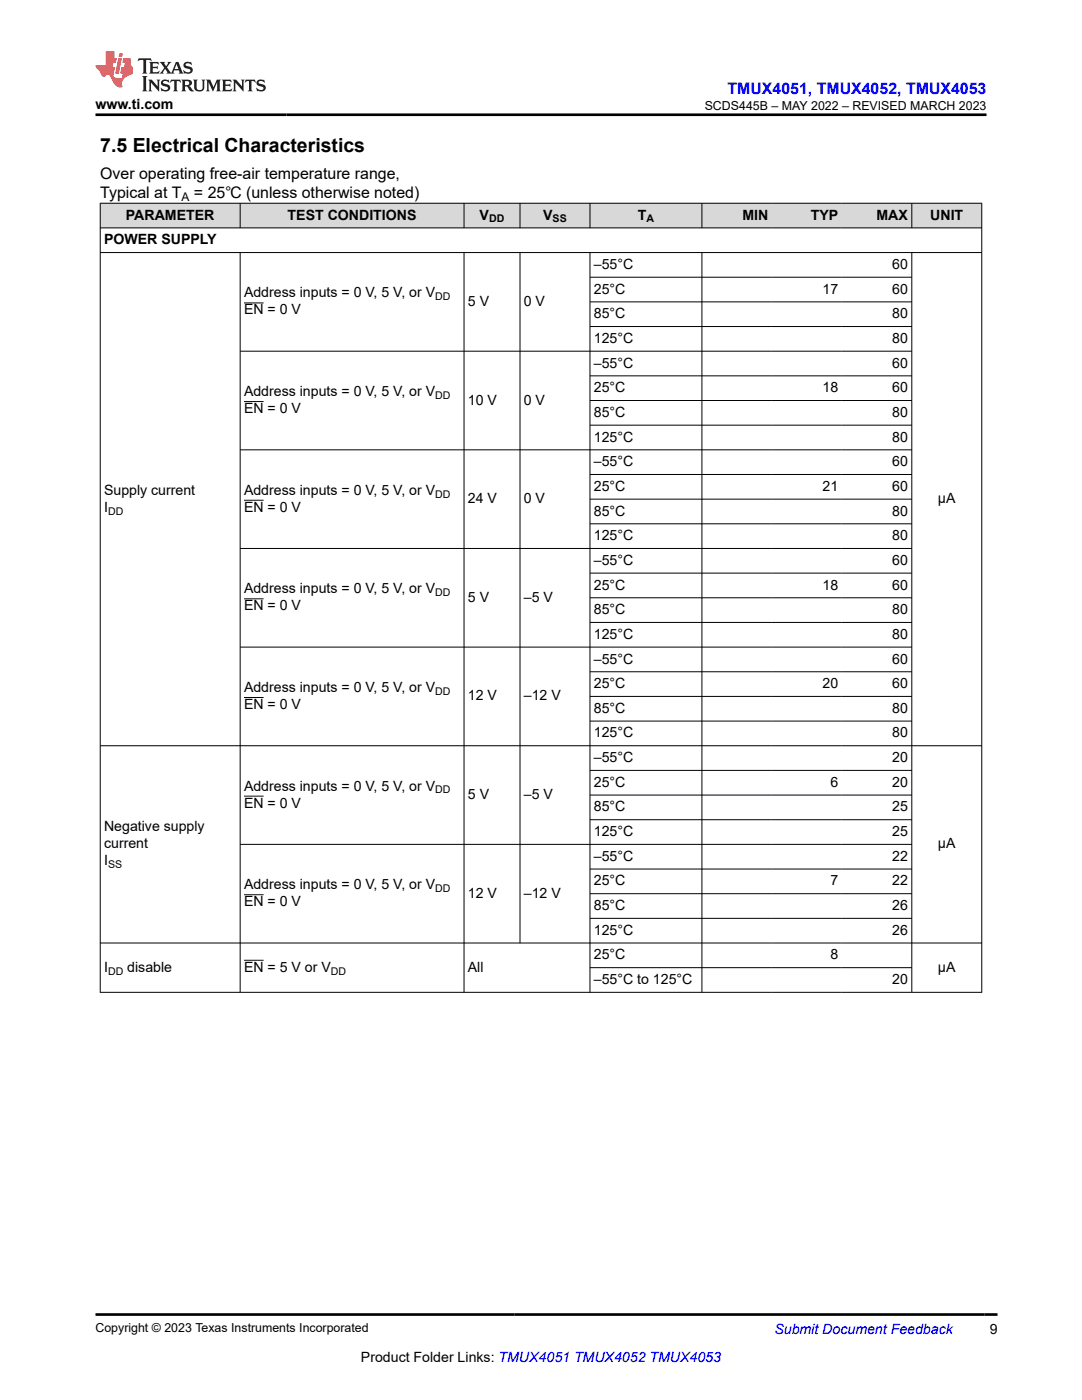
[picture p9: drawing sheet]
<svg xmlns="http://www.w3.org/2000/svg" width="216mm" height="279mm" viewBox="0 0 216 279" stroke-linecap="round" stroke-linejoin="round" font-family="sans-serif">
<defs><g id="words">
<text font-size="3.9" x="20" y="30.3">7.5 Electrical Characteristics</text>
<text font-size="3.2" fill="#00f" x="145.1" y="18.7">TMUX4051, TMUX4052, TMUX4053</text>
<g font-size="3.2">
<text x="20" y="35.7">Over operating free-air temperature range,</text>
<text x="20" y="39.5">Typical at T</text>
<text x="38.7" y="39.5">= 25℃ (unless otherwise noted)</text>
</g>
<g font-size="2.8">
<text x="19" y="21.8">www.ti.com</text>
<text x="25.1" y="43.8">PARAMETER</text>
<text x="57.4" y="43.8">TEST CONDITIONS</text>
<text x="95.7" y="43.8">V</text>
<text x="108.4" y="43.8">V</text>
<text x="127.3" y="43.8">T</text>
<text x="148.1" y="43.8">MIN</text>
<text x="161.8" y="43.8">TYP</text>
<text x="174.9" y="43.8">MAX</text>
<text x="185.6" y="43.8">UNIT</text>
<text x="20.8" y="48.8">POWER SUPPLY</text>
<text x="118.5" y="53.7">–55°C</text>
<text x="178" y="53.7">60</text>
<text x="48.7" y="59.4">Address inputs = 0 V, 5 V, or V</text>
<text x="118.5" y="58.6">25°C</text>
<text x="164.1" y="58.6">17</text>
<text x="178" y="58.6">60</text>
<text x="48.7" y="62.8">EN = 0 V</text>
<text x="93.4" y="61.1">5 V</text>
<text x="104.5" y="61.1">0 V</text>
<text x="118.5" y="63.5">85°C</text>
<text x="178" y="63.5">80</text>
<text x="118.5" y="68.4">125°C</text>
<text x="178" y="68.4">80</text>
<text x="118.5" y="73.4">–55°C</text>
<text x="178" y="73.4">60</text>
<text x="48.7" y="79.1">Address inputs = 0 V, 5 V, or V</text>
<text x="48.7" y="82.4">EN = 0 V</text>
<text x="93.4" y="80.7">10 V</text>
<text x="104.5" y="80.7">0 V</text>
<text x="118.5" y="78.3">25°C</text>
<text x="118.5" y="83.2">85°C</text>
<text x="164.1" y="78.3">18</text>
<text x="178" y="78.3">60</text>
<text x="178" y="83.2">80</text>
<text x="118.5" y="88.1">125°C</text>
<text x="178" y="88.1">80</text>
<text x="118.5" y="93">–55°C</text>
<text x="178" y="93">60</text>
<text x="20.8" y="98.7">Supply current</text>
<text x="48.7" y="98.7">Address inputs = 0 V, 5 V, or V</text>
<text x="93.4" y="100.4">24 V</text>
<text x="104.5" y="100.4">0 V</text>
<text x="118.5" y="98">25°C</text>
<text x="164.1" y="98">21</text>
<text x="178" y="98">60</text>
<text x="187.2" y="100.4">µA</text>
<text x="20.8" y="102.1">I</text>
<text x="48.7" y="102.1">EN = 0 V</text>
<text x="118.5" y="102.9">85°C</text>
<text x="118.5" y="107.8">125°C</text>
<text x="178" y="102.9">80</text>
<text x="178" y="107.8">80</text>
<text x="118.5" y="112.7">–55°C</text>
<text x="178" y="112.7">60</text>
<text x="48.7" y="118.4">Address inputs = 0 V, 5 V, or V</text>
<text x="118.5" y="117.7">25°C</text>
<text x="164.1" y="117.7">18</text>
<text x="178" y="117.7">60</text>
<text x="48.7" y="121.8">EN = 0 V</text>
<text x="93.4" y="120.1">5 V</text>
<text x="104.5" y="120.1">–5 V</text>
<text x="118.5" y="122.6">85°C</text>
<text x="178" y="122.6">80</text>
<text x="118.5" y="127.5">125°C</text>
<text x="178" y="127.5">80</text>
<text x="118.5" y="132.4">–55°C</text>
<text x="118.5" y="137.3">25°C</text>
<text x="164.1" y="137.3">20</text>
<text x="178" y="132.4">60</text>
<text x="178" y="137.3">60</text>
<text x="48.7" y="138.1">Address inputs = 0 V, 5 V, or V</text>
<text x="48.7" y="141.5">EN = 0 V</text>
<text x="93.4" y="139.8">12 V</text>
<text x="104.5" y="139.8">–12 V</text>
<text x="118.5" y="142.3">85°C</text>
<text x="178" y="142.3">80</text>
<text x="118.5" y="147.2">125°C</text>
<text x="178" y="147.2">80</text>
<text x="118.5" y="152.1">–55°C</text>
<text x="178" y="152.1">20</text>
<text x="48.7" y="157.8">Address inputs = 0 V, 5 V, or V</text>
<text x="48.7" y="161.2">EN = 0 V</text>
<text x="93.4" y="159.5">5 V</text>
<text x="104.5" y="159.5">–5 V</text>
<text x="118.5" y="157">25°C</text>
<text x="118.5" y="161.9">85°C</text>
<text x="165.7" y="157">6</text>
<text x="178" y="157">20</text>
<text x="178" y="161.9">25</text>
<text x="20.8" y="165.9">Negative supply</text>
<text x="118.5" y="166.9">125°C</text>
<text x="178" y="166.9">25</text>
<text x="20.8" y="169.3">current</text>
<text x="20.8" y="172.7">I</text>
<text x="118.5" y="171.8">–55°C</text>
<text x="178" y="171.8">22</text>
<text x="187.2" y="169.3">µA</text>
<text x="48.7" y="177.5">Address inputs = 0 V, 5 V, or V</text>
<text x="93.4" y="179.2">12 V</text>
<text x="104.5" y="179.2">–12 V</text>
<text x="118.5" y="176.7">25°C</text>
<text x="165.7" y="176.7">7</text>
<text x="178" y="176.7">22</text>
<text x="48.7" y="180.9">EN = 0 V</text>
<text x="118.5" y="181.6">85°C</text>
<text x="178" y="181.6">26</text>
<text x="118.5" y="186.6">125°C</text>
<text x="118.5" y="191.5">25°C</text>
<text x="165.7" y="191.5">8</text>
<text x="178" y="186.6">26</text>
<text x="20.8" y="193.9">I</text>
<text x="25.4" y="193.9">disable</text>
<text x="48.7" y="193.9">EN = 5 V or V</text>
<text x="93.4" y="193.9">All</text>
<text x="118.5" y="196.4">–55°C to 125°C</text>
<text x="178" y="196.4">20</text>
<text x="187.2" y="193.9">µA</text>
<text x="197.5" y="266.1">9</text>
<text x="72" y="271.7">Product Folder Links: TMUX4051 TMUX4052 TMUX4053</text>
</g>
<text font-size="2.8" fill="#00f" x="154.5" y="266.2">Submit Document Feedback</text>
<g font-size="2.5">
<text x="140.6" y="21.9">SCDS445B – MAY 2022 – REVISED MARCH 2023</text>
<text x="19" y="265.9">Copyright © 2023 Texas Instruments Incorporated</text>
</g>
<text font-size="2.4" x="36.2" y="40.1">A</text>
<g font-size="2.1">
<text x="97.6" y="44.4">DD</text>
<text x="110.3" y="44.4">SS</text>
<text x="129" y="44.4">A</text>
<text x="86.8" y="59.9">DD</text>
<text x="86.8" y="79.6">DD</text>
<text x="86.8" y="99.3">DD</text>
<text x="21.6" y="102.7">DD</text>
<text x="86.8" y="119">DD</text>
<text x="86.8" y="138.7">DD</text>
<text x="86.8" y="158.4">DD</text>
<text x="21.6" y="173.3">SS</text>
<text x="86.8" y="178">DD</text>
<text x="21.6" y="194.5">DD</text>
<text x="66" y="194.5">DD</text>
</g>
</g></defs>
<g fill="#d8d8d8">
<path d="M20 40.6h175.9v4.9h-175.9z" fill-rule="evenodd"/>
<path d="M20.1 40.6h27.8v4.8h-27.8z" fill-rule="evenodd"/>
<path d="M48 40.6h44.5v4.8h-44.5z" fill-rule="evenodd"/>
<path d="M92.7 40.6h11v4.8h-11z" fill-rule="evenodd"/>
<path d="M103.8 40.6h13.9v4.8h-13.9z" fill-rule="evenodd"/>
<path d="M117.8 40.6h22.2v4.8h-22.2z" fill-rule="evenodd"/>
<path d="M140.1 40.6h13.9v4.8h-13.9z" fill-rule="evenodd"/>
<path d="M154 40.6h14v4.8h-14z" fill-rule="evenodd"/>
<path d="M168 40.6h13.9v4.8h-13.9z" fill-rule="evenodd"/>
<path d="M182 40.6h13.8v4.8h-13.8z" fill-rule="evenodd"/>
</g>
<g fill="none" stroke="#000" stroke-width=".2">
<path d="M19.9 40.6h176.1M19.9 45.5h176.1M19.9 50.4h176.1M20 40.5v157.6M47.9 40.5v5M47.9 50.4v147.7M92.6 40.5v5M92.6 50.4v147.7M103.8 40.5v5M103.8 50.4v137.9M117.7 40.5v5M117.7 50.4v147.7"/>
<path d="M117.7 55.3h64.3M140.1 40.5v5M140.1 50.4v147.7M181.9 40.5v5M181.9 50.4v147.7M195.9 40.5v157.6M48.7 60.5h3.9M117.7 60.2h64.3M117.7 65.2h64.3M117.7 75h64.3M117.7 79.9h64.3M182 70.1h-134.1"/>
<path d="M47.9 89.8h134.1M48.7 80.1h3.9M48.7 99.8h3.9M117.7 84.9h64.3M117.7 94.7h64.3M117.7 99.6h64.3M47.9 109.5h134.1M48.7 119.5h3.9M117.7 104.5h64.3M117.7 114.4h64.3M117.7 119.3h64.3M47.9 129.1h134.1"/>
<path d="M48.7 139.2h3.9M117.7 124.2h64.3M117.7 134.1h64.3M117.7 139h64.3M19.9 148.8h176.1M48.7 158.9h3.9M117.7 143.9h64.3M117.7 153.7h64.3M117.7 158.7h64.3M47.9 168.5h134.1M48.7 178.6h3.9M117.7 163.6h64.3"/>
<path d="M117.7 173.4h64.3M117.7 178.4h64.3M19.9 188.2h176.1M19.9 198h176.1M48.7 191.6h3.9M117.7 183.3h64.3M117.7 193.1h64.3"/>
</g>
<path d="M27.7 11.6l-.2 .6 .5-.2h.6v.1v2.2l-.2 .4h1l-.2-.4v-2.2v-.1h.5l.5 .2-.1-.6zM29.8 12.4l.2 .3v1.6l-.2 .4h1.9l.1-.6a1.08 1.08 0 0 1-1.3 .2v-.7h.6l.4 .2v-.7l-.4 .2h-.6v-.5l.2-.2a1 1 0 0 1 1 .3l-.1-.5zM31.8 12.4l1 1.1-1 1.2h.9l-.2-.2 .4-.8 .5 .8-.2 .2h1.6l-.2-.2 .1-.5h1l.1 .5-.1 .2h.9l-.2-.4-.8-1.9h-.5l-1 2.1-.8-1.1 .9-1h-.8l.2 .2-.5 .6-.3-.6 .1-.2zM35.2 12.8l.4 1h-.8zM36.8 12.5a.65 .65 0 0 0-.2 .7 .65 .65 0 0 0 .6 .5l.7 .1 .1 .3a.79 .79 0 0 1-.7 .4 .79 .79 0 0 1-.7-.5l.1 .7 .2-.1a.93 .93 0 0 0 1.1 0 .93 .93 0 0 0 .4-.9 1.46 1.46 0 0 0-1.2-.6l-.1-.3a1.09 1.09 0 0 1 1.2 .2l-.2-.6-.1 .1-.6-.2zM28.4 15.2l.2 .4v2.2l-.2 .4h1l-.2-.4v-2.2l.2-.4zM29.6 15.9l.2 .4v1.5l-.2 .4h.8l-.3-.4v-1.3l1.7 1.8v-2l.2-.4h-.8l.2 .2 .1 1.1-1.2-1.3zM32.3 16a.65 .65 0 0 0-.2 .8 .65 .65 0 0 0 .7 .4l.6 .2 .1 .2a.79 .79 0 0 1-.7 .4 .79 .79 0 0 1-.7-.5l.1 .7 .2-.1a.93 .93 0 0 0 1.1 .1 .93 .93 0 0 0 .4-1 1.46 1.46 0 0 0-1.2-.5l-.1-.4a1.09 1.09 0 0 1 1.2 .2l-.2-.6-.1 .1-.6-.1zM34.1 15.9l-.1 .6a.63 .63 0 0 1 .7-.3l.1 1.6-.3 .4h1l-.2-.4v-1.6a.66 .66 0 0 1 .8 .3l-.1-.6zM36.2 15.9l.2 .4v1.5l-.2 .4h.9l-.2-.2v-.7h.5l.1 .2a.79 .79 0 0 0 1.2 .6l-1-.9a.61 .61 0 0 0 .6-.6 .61 .61 0 0 0-.5-.7zM36.9 16.2h.2a.47 .47 0 0 1 .5 .1 .47 .47 0 0 1 .1 .5l-.2 .1-.6 .1zM38.5 15.9l.2 .2a2.27 2.27 0 0 0 .4 2 1.04 1.04 0 0 0 1.7-.7v-1.3l.2-.2h-.8l.2 .4v1.1a.6 .6 0 0 1-.6 .6 .6 .6 0 0 1-.6-.6v-1.1l.3-.4zM41.1 15.9l.2 .4v1.5l-.2 .4h.7l-.2-.4v-1.4l.9 1.9 .8-1.9v1.4l-.2 .4h1l-.3-.4v-1.5l.3-.4h-.8l-.7 1.5-.7-1.5zM44.3 15.9l.2 .4v1.5l-.2 .4h1.9l.1-.6a1.09 1.09 0 0 1-1.3 .2v-.7h.6l.4 .2v-.6l-.4 .2h-.6v-.6l.2-.1a1.01 1.01 0 0 1 1 .3l-.1-.6zM46.4 15.9l.3 .4v1.5l-.3 .4h.8l-.2-.4v-1.3l1.6 1.8v-2l.2-.4h-.7l.2 .2v1.1l-1.2-1.3zM49 15.9l-.1 .6a.63 .63 0 0 1 .8-.3v1.6l-.3 .4h1l-.2-.4v-1.6a.66 .66 0 0 1 .8 .3l-.1-.6zM51.4 16a.65 .65 0 0 0-.2 .8 .65 .65 0 0 0 .6 .4l.6 .2 .2 .2a.79 .79 0 0 1-.8 .4 .79 .79 0 0 1-.6-.5l.1 .7 .2-.1a.93 .93 0 0 0 1 .1 .93 .93 0 0 0 .5-1 1.46 1.46 0 0 0-1.3-.5l-.1-.4a1.09 1.09 0 0 1 1.3 .2l-.2-.6-.2 .1-.5-.1z" fill="#231f20"/>
<path d="M21.1 10.3v2.7h-2.1l.1 .4 .9 1a.95 .95 0 0 0 .9 .9 .59 .59 0 0 1 .6-.4 .59 .59 0 0 1 .5 .3l.4 .8a1.59 1.59 0 0 0 2.1 1.4 1.61 1.61 0 0 1 1-2.3l1-.3-.1-1.5a1.59 1.59 0 0 1-.4-1.7h-1.4l-.2 .9h.5l-.1 .9h-.5l-.2 .9v.3l.4 .1-.2 .9h-.6a.73 .73 0 0 1-1.1-.7l.3-1.5h-.5l.2-.9h.5l.2-.9h-.5v-1.3zM23.6 11.6l-.6 3.1h.7l.6-3.1zM23.8 10.7l-.1 .6h.7l.1-.6z" fill="#ed1c24"/>
<path d="M19 22.9h177.8M19 262.3h180" fill="none" stroke="#000" stroke-width=".53"/>
<use href="#words"/>
</svg>
